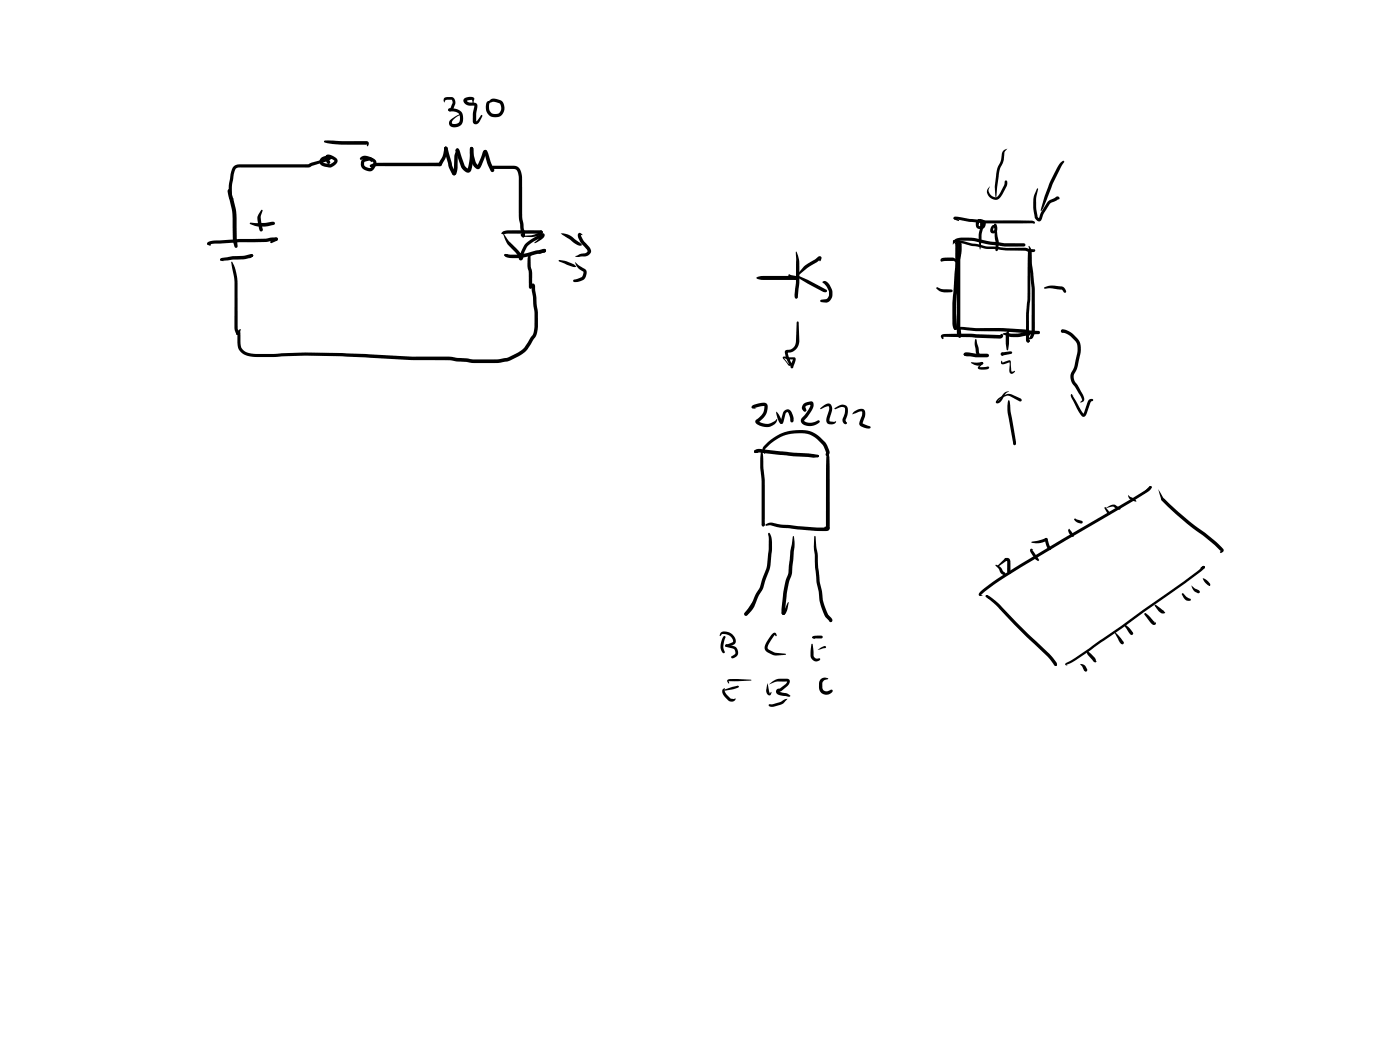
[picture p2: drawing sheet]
<svg xmlns="http://www.w3.org/2000/svg" width="285mm" height="214mm" viewBox="0 0 285 214" stroke-linecap="round" stroke-linejoin="round" font-family="sans-serif">
<g fill="#000">
<path d="M46.5 38.6h.4l.2 .4a16.9 16.9 0 0 1 1.1 7.3l.2 3.9-.1 .2h-.4a2.87 2.87 0 0 1-.5-1.8v-2.3a19.3 19.3 0 0 0-1-7.3zM46.5 38.6a.58 .58 0 0 1 .6 .2 .58 .58 0 0 1 .1 .6v.5l-.7-.8-.1-.2zM66 28.8l.2-.2h.5l7.8 .1a.58 .58 0 0 1 .6 .4 .58 .58 0 0 1-.3 .7l-.2-.5 .1 .2h-.2a32.2 32.2 0 0 1-8.4-.5zM66 28.8l.2-.2 .1 .3-.1 .1zM66.1 28.6l.4 .2-.3 .2-.2-.2zM65.3 32.2a1.96 1.96 0 0 1 2.2-.3v.4l-.2 .1-.3-.2 .1 .1a1.12 1.12 0 0 0-1.4 .6l.3 .3 1.2 .2 .9-.6-.6-.4-.7-.3h.1l.4 .9a.46 .46 0 0 1-.6 .3 .46 .46 0 0 1-.3-.5 .82 .82 0 0 1 0-1.1 .82 .82 0 0 1 1.1-.1 1.29 1.29 0 0 1 1.2 1.3l-.4 .6-.8 .6-1.4-.2a1.04 1.04 0 0 1-.9-1.5zM75.5 33.5h.1a5.1 5.1 0 0 1 2.6-.4h11.4l.2 .1 .2 .3-.2 .2-.2 .2-12.8-.1-1.2 .2-.3-.2zM73.4 32.1l.3-.3a2.82 2.82 0 0 1 2.8 .9 1.74 1.74 0 0 1-1.3 2.2 1.57 1.57 0 0 1-1.6-2.1 2.04 2.04 0 0 1 2.3-.5v.4l-.3 .3-.1-.1 .1-.3-1.4 .4v.8l1 .4h.2l.3-.3 .3-.5v-.4l-1.4-.6-.6-.1-.5 .3-.2-.3zM75.4 33.6l.2-.1 .6 .3-.6 .2h-.2zM90.5 29.9l.3-.1a.74 .74 0 0 1 .2 1.2 6.5 6.5 0 0 1-1.1 2.7l-.3 .2-.3-.2-.1-.2a7.5 7.5 0 0 0 1.3-3.6zM90.4 20l.6-.2a1.4 1.4 0 0 1 1.4 .2l.3 1.1-.5 1.3a.54 .54 0 0 1-1 0l.1-.2 .4-.2 .4-1v-.4l-.2-.3h-1l-.2 .2-.2 .4-.2-.5zM90.5 29.9l.3-.1 .3 .3 1 3.6 .7 1.6-.1 .3-.2 .1-.4-.2-.8-1.5-.9-3.8z"/>
<path d="M91.3 22.2a2.13 2.13 0 0 1 3 1.9 1.62 1.62 0 0 1-1 1.7 1.62 1.62 0 0 1-1.8-.4v-.6l.4-.6a2.94 2.94 0 0 1 1.7-.9l-.1 .2a2.67 2.67 0 0 0-1.5 1.3v.3l.2 .1a1.07 1.07 0 0 0 1.5-1.1 1.23 1.23 0 0 0-1.6-1.4l-.8-.1zM92.9 30.3h.5l.1 .3-.3 1.2-.1 2.5a1.36 1.36 0 0 1-.6 1.4l-.3-.1-.1-.3 .3-.3-.2 .1 .2-1 .1-2.3zM92.9 30.3l.2-.1 .4 .3 1.1 3.3 .7 .6h-.1l.4-1.9 .2-2.5 .2-.1 .3 .1 .1 .5a8.9 8.9 0 0 1-.7 4.5 1.18 1.18 0 0 1-1.6-.7l-.9-2.1-.4-1.6zM94.5 20.1a1.61 1.61 0 0 1 2.1 0l-.3 1.1-.3-1 .1 .1-1.1 .3 .6 .3h1.1a.72 .72 0 0 1 .5 1.1l-.3 2.7 .3-.2 .7-1 .2-.1 .1 .1-.6 1.3a.7 .7 0 0 1-.7 .5 .7 .7 0 0 1-.6-.6v-1.6l.3-1.6h-.5a1.22 1.22 0 0 1-1.7-1.3zM95.8 30l.2-.1 .3 .1 .1 .2 .1 1.4 .3 1.2 .2 .6 .4 .3-.3 .1 1-2.3a.98 .98 0 0 1 .6-1l.3 .1 .1 .3-.2 .3 .1-.1-.4 1.2-.8 1.8a.78 .78 0 0 1-.8 .3 .78 .78 0 0 1-.6-.6l-.3-.5a5.4 5.4 0 0 1-.3-3.3zM98.6 30.6l.3-.1 .4 .4 .6 2 .7 1.6-.1 .4-.4 .1-.7-1.3-.8-2.6 .1 .1-.2-.3zM99.4 20.7l.2-.1-.1 .4zM99.2 20.7l.3-.1 .2 .3a1.65 1.65 0 0 0 .7 2.3 1.25 1.25 0 0 0 1.5-.6 1.25 1.25 0 0 0-.3-1.6l-1.1-.3-1.1 .4-.2-.2 1-.8h.6l1 .3a1.93 1.93 0 0 1-.2 3.4 1.93 1.93 0 0 1-2.7-2.1zM99.8 34.1l.6-.4h4.2a1.76 1.76 0 0 1 1.7 2v8.5l.6 3.2v.7l-.4 .2-.3-.3-.6-3.8v-7.7a1.93 1.93 0 0 0-.6-2l-4.6-.1zM99.8 34.1l.2-.2 .4 .2-.4 .2zM201.6 37.9l-.2 .5a1.32 1.32 0 0 0 .3 1.3 1.32 1.32 0 0 0 1.4 .3l.5-.7 .8-1.6 .2-.9 .2-.1a.98 .98 0 0 1 .1 1.2l-1 2a1.57 1.57 0 0 1-2.1 .5 1.57 1.57 0 0 1-.7-2zM204.3 30.7l.8-.4-.6 .7-.1 1.5-.4 1a4.4 4.4 0 0 0-.7 2.4l-.4 4.2h-.2a14.6 14.6 0 0 1 .1-4.8 5.6 5.6 0 0 1 .9-2.4l.3-1.7z"/>
<path d="M211.2 38.4l.2 .1-.4 1.7v2l.3 2 .3 .3h-.1l.5-1.3 1.3-2.1 1.9-1.1a.34 .34 0 0 1 .4 .2 .34 .34 0 0 1-.1 .4l-.2-.1 .1 .1-.2 .2-1.4 .7-1.3 2-.3 .9a.7 .7 0 0 1-.7 .7 .7 .7 0 0 1-.7-.6 9.5 9.5 0 0 1-.2-4.8zM216 33.1l.4-.4 .3 .2-2.3 4.4-2 5.1-.4 .5-.1-.1 .9-3.2a28 28 0 0 1 2.7-5.9zM42.2 49.4l.5-.3 1-.1 4.9-.3 5.6-.1 .9-.2a1.71 1.71 0 0 1 1.4 0l.1 .3-.1 .2-.2 .1-2.1 .3h-5.5l-6.1 .5v-.1l-.2 .2-.2-.3zM42.2 49.5l.2-.1 .6 .5-.2 .1-.5-.1-.1-.2zM44.8 52.8l.2-.2 .3 .3-.3 .2zM45 52.6l2.3-.4 2.3-.1 1.5-.4 .4 .2 .1 .1-.3 .4-1.7 .4-4.3 .3-.4-.1zM44.9 52.7h.3l.3 .4-.6-.1zM47.2 53.3a9.1 9.1 0 0 1 1.2 5.7v7.8l.3 1-.4 .4-.2-.1-.4-1.2v-5.8a23.4 23.4 0 0 0-.6-7.7zM47.6 33.9l.5-.3 .7-.1 13.9-.1 .7-.3 3.1-.8 .8-.5a.42 .42 0 0 1 .2 .5 .42 .42 0 0 1-.4 .3l-4.3 1.5h-14a.87 .87 0 0 0-1 .7 16.6 16.6 0 0 0-.6 5.4l.4 .3-.6 .2a.71 .71 0 0 1-.4-.8 10.5 10.5 0 0 1 .2-3.6l.3-1.4zM50.8 45.5l.2-.2 2.8 .1 1.9-.3 .3 .4-.1 .2-.3 .1a6.3 6.3 0 0 1-4.8-.3zM51.1 51.9l.2-.1 .2 .1v.3l-.7 .4zM51.1 51.8h.2l.3 .2-.1 .2-.2 .1-.3-.2z"/>
<path d="M53.2 42.8l.1-.1 .2 .1-.4 1.4 .4 2.6-.1 .2-.4 .1a2.38 2.38 0 0 1-.5-1.7l-.1-1.3zM55.1 49.1l1.1-.7h.3l.1 .3-.2 .3-1.1 .5-.3-.2zM102.1 47.5l.2-.2 .1 .2-.1 .2zM102.2 47.3a2.94 2.94 0 0 1 2.3-.4h5.6l.3 .1 .1 .3-.3 .3h-6.9l-.8 .1-.4-.2zM102.3 47.4l.2 .1-.3 .2-.1-.2zM102.4 47.5h.1a19.6 19.6 0 0 0 3.3 3.8l.4 .7 .1 .6-.2-.2h-.2a4.9 4.9 0 0 1 2.5-3.8l1.6-1a.52 .52 0 0 1 .9 .1 .52 .52 0 0 1-.3 .8l-1.3 .8-.5 .2 1.3-1.2 .1-.4 .3 .3-1.8 1a4.2 4.2 0 0 0-2.2 3.5 .52 .52 0 0 1-.7 .2 .52 .52 0 0 1-.3-.7l-.6-.8a6.4 6.4 0 0 1-2.5-3.9zM102.7 51.8l.4-.1v.4h-.3zM102.8 51.8l.3-.1a10.8 10.8 0 0 0 5.1-.4l2.6-.6 .3 .1 .1 .2-.1 .3-.3 .1a23.8 23.8 0 0 1-7 1.1 .98 .98 0 0 1-1.1-.6zM102.9 51.7l.5 .1v.2l-.6 .1-.1-.2zM106.1 47.6h.2l.5 .2v.4a.49 .49 0 0 1-.6 0 .49 .49 0 0 1-.1-.6zM106.4 47.7l.4 .1 .1 .2-.2 .3-.4-.1-.1-.2zM107.6 52l.4-.2 .3 .1-.2 .2-.1 .4 .1 1.8 .3 1.3-.1 2.9-.3 .3-.3-.3v-2.9l-.3-1.4v-1.5z"/>
<path d="M106.3 48h.1a6.2 6.2 0 0 0 2.7-.4l1.1-.6a.42 .42 0 0 1 .3 .4 .42 .42 0 0 1-.4 .4l-.8 .3a6.9 6.9 0 0 1-2.9 .1zM109.9 51.2l.9-.5 .3 .1 .1 .2-.1 .3-1 .3a.23 .23 0 0 1-.4 0 .23 .23 0 0 1 .2-.4zM113.9 52.9l1.5 .3 1.5 .7 .4 .4h-.6l-1.2-.4-1.7-.7-.1-.1zM114.2 47.5a4.3 4.3 0 0 1 3.2 1.5l.8 .5 .3 .4-.1 .1a1.25 1.25 0 0 1-1.4-.4zM117.1 53.4l1.4 1a1.41 1.41 0 0 1 1 1.3 1.41 1.41 0 0 1-.8 1.3l-1.5 .4h-.5v-.2l.2-.3 1.6-.5 .3-.7-.1-.4a2.67 2.67 0 0 1-1.6-1.9zM117.7 47.5l.4-.1 .5 .4-.1 .1-.4-.1h.2l.5 1.2 1.2 1.3a1.14 1.14 0 0 1 .2 1.4 1.14 1.14 0 0 1-1.2 .5l-1.4 .1-.5-.1 1-.5 1.1-.2 .5-.3-.8-1.1a2.65 2.65 0 0 1-1.2-2.6zM153.9 56.6l.3-.2a42 42 0 0 1 7.7-.2h-.2l.5 .1 .1 .3-.3 .4h-3.9a11.6 11.6 0 0 1-3.9-.2zM160.5 56l.2-.2 1.3 .4 .3 .4-.1 .2-.5 .1-.8-.4zM162 51.3h.2a6.6 6.6 0 0 1 .5 3.2 23.9 23.9 0 0 1-.4 6.2h-.4a4.1 4.1 0 0 1 .1-2.6zM163.7 54.2l2.8-1.9a.43 .43 0 0 1 .7 0 .43 .43 0 0 1 0 .6l-.3 .3-.1-.6 .2 .2-.5 .4-2 1.3-2.1 1.7-.1-.3zM162.2 56.3l.3-.2 2 .9 3.8 2a.44 .44 0 0 1-.2 .5 .44 .44 0 0 1-.5-.1l-3.1-1.6zM167.5 57.3a1.07 1.07 0 0 1 1.5 .8 2.14 2.14 0 0 1-.8 3.5l-1-.1-.2-.2 .2-.3 1-.1 .3-.2a1.95 1.95 0 0 0-.1-2.2l-.6-.8-.3-.1z"/>
<path d="M190.8 58.5h.1a2.9 2.9 0 0 0 2 .4h.8l.3 .3-.3 .3h-.8a2.35 2.35 0 0 1-2.3-.9zM191.6 52.7l.9-.2 1.5-.1 .4 .2a.56 .56 0 0 1 .4 .8l-.7-.3-2.1 .1-.2-.3 .3 .2-.2 .1a.32 .32 0 0 1-.4-.1 .32 .32 0 0 1 .1-.4zM194.3 48.9l.4-.3a7.5 7.5 0 0 1 3.5-.2l.5 .1a19.4 19.4 0 0 0 4.9 .9l.9 .1h4l.3 .4-.3 .3h-3a34.8 34.8 0 0 1-7.7-1.2h-2.2l-.8 .2-.4 .2-.4 .5v-.6zM194.1 49l.3-.1 1.5 .2 2 .5 1.4 .2a9.4 9.4 0 0 0 3.9 .5l1.7 .2 3.8-.1 .9 .3h.8v.3l.1-.3a.31 .31 0 0 1 .3 .4 .31 .31 0 0 1-.4 .2h-.9l-.8-.3h-3.9l-2.3-.3a10.3 10.3 0 0 1-4-.6l-4.3-.8-.2-.2zM194.3 44.2l.7-.1 2.6 .5a62.4 62.4 0 0 0 9.7 .3h2.8l.5 .2 .1 .2-.2 .3-.4-.1a93.9 93.9 0 0 1-12.6-.3l-3.1-.5-.2-.3zM194 49.1l.2-.2 .5 .7-.2 .1zM194.6 49.3l.3-.1 .2 .1 .1 .3-.3 2-.4-2zM194.2 44.2l.4 .1 .7 .6-.1 .1-.6-.2a.39 .39 0 0 1-.4-.6zM194.6 49.3l.3-.1 .2 .1 .1 .6a92.1 92.1 0 0 1-.5 11.8v4.3l.2 .9a.44 .44 0 0 1-.6 .2 .44 .44 0 0 1-.3-.5l-.1-4.9 .6-7.3zM195.2 49.5l.3-.1 .3 .3-.3 1.2-.3-1.2zM195.2 49.5h.5a7.5 7.5 0 0 1-.2 3.4v14.6l.1 .7-.1-.1 .2 .3-.3 .3-.4-.3-.2-.9v-11.5a19.6 19.6 0 0 1 .3-5.1zM198.9 44.8a.84 .84 0 0 1 1 .1 .84 .84 0 0 1 .2 .9l-.5 5-.3-1.4a8.2 8.2 0 0 1 .3-3.2v-.8l-.3-.2v.7l.1 .1a.5 .5 0 0 0 .6 0 .5 .5 0 0 0 .1-.6l-.1-.1a.58 .58 0 0 0-.7-.1 .58 .58 0 0 0-.2 .7l-.1 .1a.96 .96 0 0 1 .9-1.4 .96 .96 0 0 1 .6 1.6 1.06 1.06 0 0 1-1.4 .3 1.06 1.06 0 0 1-.3-1.5z"/>
<path d="M202 45.9l.2-.1 .3 .1 .3 .7-.5-.3-.1 .7 .2-.2 .1-.6a.5 .5 0 0 1 .1-.7 1.1 1.1 0 0 1 .5 1.1 1.1 1.1 0 0 1-.8 .9 .69 .69 0 0 1-.7-.3 .69 .69 0 0 1 .1-.8zM202.8 46.2l.1 .2 .5 3.2-.2 1.3-.3 .2-.2-.2v-1.2l-.2-1.6 .1-1.7zM209.4 50.1h.1a2.43 2.43 0 0 1 .6 2.2l.1 2a36.1 36.1 0 0 1 .5 7.7v5.4l-.1 .8a1.02 1.02 0 0 1-1 .9l-.2-.1 .4-.7 .2-1v-6.5a31.6 31.6 0 0 0-.5-6.7zM209.5 50.9l.3-.2-.1 .4 .1 3.8a75.2 75.2 0 0 1-.3 9.9v4.5l-.2-.1 .3 .1 .1 .1-.2 .3a.45 .45 0 0 1-.5-.1 .45 .45 0 0 1-.1-.4 49 49 0 0 1 .3-8l.1-8.9v-1zM212.7 58.5a6.5 6.5 0 0 1 3.7-.1l.5 .6 .2 .3-.1 .3h-.2l-.5-.6h-.3a8.5 8.5 0 0 0-3.3-.2l-.2-.2zM48.2 67.4l.4 .5-.3 .3-.2-.3-.1-.3zM48.6 67.2l.3-.2 .1 .1-.1 .3 .1 2.3a2.14 2.14 0 0 0 2.2 2.3l4.8 .1a214.7 214.7 0 0 1 27.8 .5h7.7l4.8 .6h1.8a12.4 12.4 0 0 0 4.5-.3 7.4 7.4 0 0 0 3.8-1.8l2.1-2.9 .3-1.3a12.8 12.8 0 0 0-.2-4.5l-.4-4.1 .2 .1-.3-.3 .1-.3a.45 .45 0 0 1 .7 .3l.3 3.7a16.7 16.7 0 0 1 .3 4.7 3.5 3.5 0 0 1-.6 2.2l-.1 .2a8.6 8.6 0 0 1-7.6 5h-4.9l-4.8-.6a163.5 163.5 0 0 1-17.1-.5 123.7 123.7 0 0 0-18.3-.1h-.4a16.2 16.2 0 0 1-5.5-.3 2.56 2.56 0 0 1-1.9-2.7v-1.9zM161.9 60.1l.2-.2 .2 .2v.6h-.4zM162.3 65.5h.2l.1 .2 .1 3.8a2.34 2.34 0 0 1-2.4 2.3l.1-.1 .7 2.1a.43 .43 0 0 1-.2 .7 .43 .43 0 0 1-.6-.5l-.9-1v-.3h2.3a.45 .45 0 0 1 .3 .7l-.6 1.5a.47 .47 0 0 1-.5-.2 .47 .47 0 0 1 .1-.6l.5-1 .2 .1h-1.3l-.8-.4 1 1.3a4.6 4.6 0 0 1-.7-2.7l.1-.1a1.82 1.82 0 0 0 2.1-1.8zM191.7 68.2l.7-.2 5.3-.1 5.9 .4 .1-.2a.43 .43 0 0 1 .6 .3 .43 .43 0 0 1-.5 .5l-11.8-.3v-.1l.1 .4-.2 .2-.3-.5zM194.5 64h.2l.2 2.7-.1 .3-.3 .2-.3-.3zM195.4 66.6h.2l.2 1.7-.1 .3-.3 .1-.3-.3z"/>
<path d="M195.2 66.8l.1-.1 .2 .2-.2 .2zM195.2 66.7l.6-.2 2.9 .3h5.5l7.2 .6 .3 .3-.3 .3-1.3 .1-1.6-.3-4.3-.3-5.6-.1-3.3-.3-.1-.2zM195.3 68.1l.3 .1 .1 .2-.2 .3-.3-.1-.1-.2zM195.3 66.7l.4 .4-.5-.1zM196.2 72l.3-.2 .2 .1 .1 .4-.3 .1h-.2zM196.4 71.9l.6-.2 1.7 .3h2.3l.3 .1 .1 .3-.1 .2-.3 .1a10.4 10.4 0 0 1-3.7-.2l-1-.2-.1-.2zM196.3 71.9l.2-.1 1.1 .6-.5 .2-.6-.1-.3-.3zM197.7 73.8l.1-.1 1.6 .1a.57 .57 0 0 1 .8 .2l-.4 .3a1.86 1.86 0 0 1-1.5 0zM198.5 69.2l.2-.2 .1 .2 .5 2.6a.27 .27 0 0 1 .1 .5 .27 .27 0 0 1-.4-.1l-.3-.4-.3-1.8zM199.8 73.8h.4l-.1 .3h-.4zM199.7 73.9l.3-.2 .2 .3-.8 .9v-.1l1.8-.2 .2 .3a2.04 2.04 0 0 1-2.1 .3 .35 .35 0 0 1-.2-.4 .35 .35 0 0 1 .2-.3zM203.8 71.9l1.8-.4 .4 .1 .1 .2-.3 .3-1.7 .3-.3-.1z"/>
<path d="M203.9 73.5h.1l.1 .4 1.3-.5a.48 .48 0 0 1 .4 .2 .48 .48 0 0 1 0 .5l.2 1.5 .6-.1a.58 .58 0 0 1-.6 .6 .58 .58 0 0 1-.5-.7v-1.6l-.8 .3a.53 .53 0 0 1-.7 .1 .53 .53 0 0 1-.1-.7zM204.1 68a1.73 1.73 0 0 1 1.7-.1h1.5a4.6 4.6 0 0 1 2.4-.1v.4l-.8 .2a6.6 6.6 0 0 1-4.7-.3zM203.8 71.9l.3-.1 .5 .3-.6 .3-.2-.3zM204.4 80.1l.4-.3 .6-.1-.5 .3-.5 .6a1.69 1.69 0 0 1-1.4 1.5l-.2-.2 .7-.5zM205 67.5l.7-.4-.3 .7v.7a6.4 6.4 0 0 1-.3 2.9 7.1 7.1 0 0 1-.3-3.3zM209.1 69.2l.2-.1a.29 .29 0 0 1 .3 .3 .29 .29 0 0 1-.4 .2zM209.1 69.3l.3-.1h.2v.4l-.2 .1-.2-.1zM216.1 67.2a2.87 2.87 0 0 1 2.7 1.2l.5 .5a3.6 3.6 0 0 1 .6 3.4l-.6 2.7-.6 1.2a2.13 2.13 0 0 0 .7 2.2l1.3 2.4a.68 .68 0 0 1 0 .8 .68 .68 0 0 1-.8 .3l.4-.4v-.3l-1.4-2.4a2.64 2.64 0 0 1-.8-3l.6-1 .6-2.6a2.9 2.9 0 0 0-.5-2.9l-.4-.4a3.8 3.8 0 0 0-2.3-1.3zM216.1 67.2l.3-.1 1 .6h-.5a.72 .72 0 0 1-.9-.3zM153.1 82.6l.4-.2 1.4-.4a.99 .99 0 0 1 1.2 .2 .99 .99 0 0 1 .2 1.2 3.7 3.7 0 0 1-1.9 2.6v-.3a2.66 2.66 0 0 0 3.4 0l.3-.4a.67 .67 0 0 1-.3 1 2.92 2.92 0 0 1-4-.3 .95 .95 0 0 1 .7-.9 2.65 2.65 0 0 0 1.1-2.4l-2.1 .4v-.1l-.2 .1-.3-.2zM153.6 91.7l.5-.2 .6-.1 7.4 .8a16.2 16.2 0 0 1 4.6 .5v.3a2.68 2.68 0 0 1-2.2 0l-2.9-.1-7-.8-.6 .1 .1-.1-.3 .1-.3-.2zM153.6 91.7h.2l.2 .1v.4l-.4-.1z"/>
<path d="M153.1 82.7h.2l.6 .5-.7-.1-.2-.1zM153.6 91.8l.6-.1 .3 .3-.3 .2h-.5l-.2-.2zM155 91.7l.1-.2 .1 .2 .2 2.1a91.5 91.5 0 0 1 .2 13.3h-.4l-.1-.3v-9.2l-.3-2.6zM156.3 90.1a9.1 9.1 0 0 1 9.4-2 5.9 5.9 0 0 1 3.2 3.9l-.1 .6-.4 .3a.56 .56 0 0 1-.2-.8 5.6 5.6 0 0 0-6.7-3.8 8.5 8.5 0 0 0-5.8 3.3l.1 .7-.1 .1-.4-.6v-.5zM158 83.8l.6 .6 .7 1.4-.2-.1 .2 .1v.4a.61 .61 0 0 1-.8-.6zM159.7 83.7l.1-.2a.85 .85 0 0 1 1.4 .5l.4 1.2v.5l-.4 .3-.3-.3-.3-1.5a.31 .31 0 0 0-.3-.3 .31 .31 0 0 0-.3 .2l-.4 1.5a.53 .53 0 0 1-.7 .6l-.1-.2zM163.6 82.2l.8-.3a.81 .81 0 0 1 1.2 .1l.1 .4a2.49 2.49 0 0 1-.7 1.6l-1.3 1.7a1.22 1.22 0 0 0 1.5 .4l1.4-.5 .3 .2a2.39 2.39 0 0 1-3.8 .1v-.6l1.6-2 .3-.6v-.5l.2 .2-1.1 .2-.2 .5a.4 .4 0 0 1 .2 .4 .4 .4 0 0 1-.2 .3l-.3-.1a.9 .9 0 0 1 0-1.5zM163.8 82.8h.1l.3 .7-.3 .3-.3-.3zM166.1 92.9l.4-.3 .3 .3-.3 .2zM167 83.1l.8-.6a.96 .96 0 0 1 1.3-.2 .96 .96 0 0 1 .3 1.2l-.5 2.2 .8 .2 .4-.1a.4 .4 0 0 1 0 .4 .4 .4 0 0 1-.4 .2h-.6a.89 .89 0 0 1-.8-1.3l.4-1.4a.64 .64 0 0 0-.1-1l-1.5 .6zM168.4 92.6l.2-.2 .1 .2-.1 .5zM168.4 92.6l.2-.2a2.71 2.71 0 0 1 .3 2v12.5v.6l-.1 .2-.2 .1-.3-.1-.1-.2v-.6v-11.6z"/>
<path d="M169.9 83.1l.8-.5a1.22 1.22 0 0 1 1.6 0 1.22 1.22 0 0 1 .3 1.5l-.4 1.4v.4l.2 .1a.35 .35 0 0 1-.3 .4 .35 .35 0 0 1-.4-.3l-.2-.6 .5-1.3 .1-.8a.58 .58 0 0 0-.4-.6 .58 .58 0 0 0-.6 .1l-1.1 .4zM173.8 83.9l.8-.5a.99 .99 0 0 1 1.3 0 .99 .99 0 0 1 .2 1.2l-.5 1.7 1.6 .5a.48 .48 0 0 1-.3 .5 .48 .48 0 0 1-.5-.1l-1.1-.4-.4-.4 .6-1.9v-.7h-.6l-1.4 .6zM203.1 81.2l1.2-.7 1.2-.3 2.4 1 .1 .2v.3h-.3l-2-1-.6-.1-1.4 .6-.7 .9a.52 .52 0 0 1 .1-.9zM205.4 81.4l.2 .6 .2 1.9 1 6 .1 .5-.3 .3-.3-.3-.9-5.3a6.1 6.1 0 0 1 0-3.7zM218.1 80.3l.2 .1-.1 .1-.2-.1zM218.1 80.3l.2 .1 .7 1.2 1.7 2.7h-.2l1-2.6a.62 .62 0 0 1 1.1-.3l-.6 .5-.7 2.2a.7 .7 0 0 1-.6 .8 .7 .7 0 0 1-.8-.6l-1.8-3.3zM218.1 80.3l.5 .3-.5-.1zM234.1 99l.3 .1v.3l-.4-.1zM232.7 100.3l1.3-1.3h.4l.1 .2-.2 .2-1.1 .9-.5 .3zM235.8 99.6l1.1 1.8a59.3 59.3 0 0 0 8.4 7.1l2.4 1.9a3.6 3.6 0 0 1 1.4 1.8v.1a.52 .52 0 0 1-.7 .1l.2-.3v.1l-.8-.8a26.1 26.1 0 0 0-5-3.9l-3.4-2.8-2.9-2.9zM155.1 106.8l.4-.4 .2 .2v.4l-.3 .2-.2-.1zM155.9 106.7l1.2-.3 1.8 .4 3.5 .3 5.9 .3-.1 .2 .1 .1-.4-.3 .1-.2a.54 .54 0 0 1 .7 .1 .54 .54 0 0 1 0 .7l-.5 .1h-2.2l-5.2-.5a10.9 10.9 0 0 1-3.8-.6l-1 .1-.2-.2z"/>
<path d="M156.4 108.6l.2-.1a4.4 4.4 0 0 1 .6 3.3l-.4 3.8-.8 2.1a9.7 9.7 0 0 1-1.7 4 6.1 6.1 0 0 1-2.4 3.7l-.3-.1-.1-.3 .9-1.1a7.2 7.2 0 0 0 1.4-2.8 6.7 6.7 0 0 0 1.4-3.2l1-2.8 .3-3.3v-2.1zM161.4 109.2l.1-.1 .1 .1a10.2 10.2 0 0 1 0 3.6l-.3 2.5a6.7 6.7 0 0 1-.7 3.2l-.4 2.3-.3 4-.1 .3-.3 .1a1.09 1.09 0 0 1-.4-1.4l.4-3.1a12.9 12.9 0 0 1 1-3.9l.4-4.7zM165.8 109.2l.1-.1 .2 .1 .1 2.4a12.5 12.5 0 0 1 .4 3.9v.3a16.7 16.7 0 0 0 .7 4.4l.1 .5a9.9 9.9 0 0 0 1.2 4.3l.7 .9 .2 .4-.1 .3-.3 .1-.4-.4a4.9 4.9 0 0 1-1.6-3.1l-.4-2.2a55.8 55.8 0 0 1-.9-8.8zM168.1 107.2l.2-.1 .5 .1 .1 .3-.1 .2-.2 .1-.3-.1zM202.8 115l1 .6 .4 .7 .5 .5v.4h-.4l-.5-.5-.5-.9-.6-.7zM203 115.3l1.6-1.6h.4l.1 .2-.1 .3-1.9 1.3zM204.6 113.7l.3-.1a.69 .69 0 0 1 .8 .8v2l-.1-.1a.29 .29 0 0 1 .3 .3 .29 .29 0 0 1-.5 .2l-.3-.4v-2.2a.4 .4 0 0 1-.4-.1 .4 .4 0 0 1-.1-.4zM210.1 110.3l2.3-.5a.54 .54 0 0 1 .9 0 2.95 2.95 0 0 1-2.4 .8l-.8-.1-.1-.1zM209.8 111.8l.6 .1-.3 .1 .2 .1 1.3 1.9-.2 .2a3.1 3.1 0 0 1-1.6-1.8zM212.8 109.6l.2-.1 .3 .2 .4 1.3 .3 .7v.2a.87 .87 0 0 1-1-.9l-.3-1.1zM217.6 107.7h.2l.8 1.2v.4h-.2a1.23 1.23 0 0 1-.8-1.6zM218.7 105.7l.2-.1 1.5 .5 .1 .2a.65 .65 0 0 1-1.1 .1z"/>
<path d="M225 103.2l.9 1v.4h-.4l-.1-.3-.6-.9zM225.3 103.3l.9-.5a1.27 1.27 0 0 1 1.5 .4l.5 .3a.76 .76 0 0 1-1.2-.1l-.4-.3zM229.7 100.8l.6 .4a1.25 1.25 0 0 1 1 .9l-1.2-.4-.3-.4zM242.5 119.2l.7 .6 .9 .4 .2 .3-.1 .2-.3 .1-.8-.4zM244.9 117.7a2.3 2.3 0 0 1 1.5 1.4l-.2 .2-.2-.1a2.5 2.5 0 0 1-1.1-1.5zM244.5 115.5l.5-.3 .3 .3-.1 .1-.6 .2-.2-.1zM246.2 119l.2 .2-.1 .1-.2-.1zM246.1 119.1l.1-.1 .2 .2-.2 .1zM146.8 128.8a2.04 2.04 0 0 1 2.1 .2 2.04 2.04 0 0 1 .8 2l-1.1 .6a.61 .61 0 0 1-.9-.1l.2-.3 1.2-.4a.46 .46 0 0 0 .2-.4 .46 .46 0 0 0-.2-.4 1.9 1.9 0 0 0-2.2-.8l-.4 .3zM147.3 129.6l.2-.1 .2 .2a3.3 3.3 0 0 0-.2 2.9v.3a.88 .88 0 0 1-.8-1.1l.1-1.1zM147.7 131.3l1.5 .2a1.29 1.29 0 0 1 1.1 1.2 1.29 1.29 0 0 1-.9 1.3 .3 .3 0 0 1-.4 0 .3 .3 0 0 1-.1-.4l.8-.5-.1-.7-.3-.3-1.5-.4-.1-.2zM147.7 131.3h.4v.3h-.4z"/>
<path d="M148.2 138.4l.3-.1 1.7-.1 2.8 .3-2.8 .2h-1.9l.2 .4-.1 .1-.3-.4zM153.3 122.5l.1 .1-1.2 2.6-.3 .2-.3-.1v-.5zM156.3 139.1l.4 2.1 .2-.3a.45 .45 0 0 1-.2 .7 .45 .45 0 0 1-.6-.4 1.96 1.96 0 0 1 0-1.6zM156.6 139.3l.6-.5a3.8 3.8 0 0 1 3.5-.4l.1 .5-.4 .7-1.3 1.1-.5 .1 1.6 .4 .7 .5-.3 .2-1.9-.4a.71 .71 0 0 1-.7-.7 .71 .71 0 0 1 .8-.7l1.2-.8 .3-.6-2.1 .1zM157.3 129a.44 .44 0 0 1 .7 0l.2 .4-.3 .1-.2-.3-1.2 1.9-.2 .9 1.4 .9 2.3 .3-2 .3-1.4-.5a1.29 1.29 0 0 1-.6-2.1zM160.5 122.6l.1 .1-.3 1.3a1.52 1.52 0 0 1-.7 1.2l-.3-.1-.1-.3 .5-.7zM165.4 129.8l.2-.2 .1 .2-.1 .2zM165.5 129.6l1.7-.2 .3 .3-.3 .3h-1.6l-.2-.2zM165.2 131.2l.1-.2 .2 .2 .2 2.5a.94 .94 0 0 0 1.2 .4 .75 .75 0 0 1-1 .5l-.6-.4-.3-.5zM165.4 129.8l.2-.2 .4 .4h-.4zM166.5 132.3l.9-.6a.36 .36 0 0 1 .5-.2 .36 .36 0 0 1 .2 .4zM167.1 138.2l.8-.2 .8 .2-.8 .3-.4 .3-.1 1.2a.82 .82 0 0 0 1.2 .7l.7-.3 .2 .1a.93 .93 0 0 1-1 .9 1.49 1.49 0 0 1-1.8-1.6l.1-.9z"/>
<path d="M199.6 120.5l3.4-2.6 4.7-3 22.7-13.4 3.2-2 .6-.5a.58 .58 0 0 1 .2 .6 .58 .58 0 0 1-.5 .4 269.8 269.8 0 0 1-16.9 10l-13.7 8.4-3.6 2.7-.1-.1 .5 .2-.4 .1a.36 .36 0 0 1-.4-.2 .36 .36 0 0 1 .1-.4zM200.8 121.2h.3l-.1 .3h-.2zM200.8 121.2h.2a9.8 9.8 0 0 1 2.9 2.3l5.4 5.5 4.4 4.2 1.5 1.8v.5l-.3 .1-.2-.1-1.2-1.6a154.6 154.6 0 0 1-10.5-10.4l-2.2-1.9zM200.8 121.2l.3 .1 .3 .5-.1 .1-.6-.4zM214.8 134.8h.2l.2 .6-.2 .2-.3-.3zM217 135.1l2-1.2 9.2-6.4 12.9-9.2 2.8-2.1 .9-.9h.4l.1 .3a1.94 1.94 0 0 1-1.1 1l-22.3 15.9-3.7 2.4-1.1 .4 .3 .3-.5-.2zM220 135.2l.5 .1 .4 .3 .5 .7-.1 .4-.3 .1-.3-.2zM221.5 132.5l1.4 1.4 .4 .8-.2 .2-.4-.2-1.3-1.5a.54 .54 0 0 1 .1-.7zM227 128.8l.6 .5 1.1 1.3v.5a.93 .93 0 0 1-1-.9zM229.1 127.2l1 .8 .5 .7v.5l-.2 .1-.4-.2-1.1-1.7zM233 124.9l.3-.1 .6 .5 1.2 1.3v.2l.1-.1a.4 .4 0 0 1-.1 .6 .4 .4 0 0 1-.6-.2l-1.5-2zM235.2 123.1l1.1 .8a1.25 1.25 0 0 1 .9 .9l-.1 .1a1.07 1.07 0 0 1-1.3-.6l-.7-1z"/>
<path d="M240.6 120.9l.2-.2 .1 .1 .8 .8a.79 .79 0 0 1 .7 .6 1.08 1.08 0 0 1-1.4-.5zM147.4 140.5l2.8-.9 .3 .2-.2 .2-1 .3-1.8 .3zM147.2 140.3l.3-.2 .1 .1a.96 .96 0 0 0 .4 1.3l.8 .7 .6 .1 .3-.1a.77 .77 0 0 1-.5 .7 .77 .77 0 0 1-.9-.3l-.3-.2a1.9 1.9 0 0 1-.9-1.9zM156.5 143.4h.8l1.3-.4 1.1-.6 .7-.1-.5 .5a1.97 1.97 0 0 1-1.4 .8l-1.3 .3a.56 .56 0 0 1-.7-.5z"/>
<circle cx="46.7" cy="38.9" r=".33"/>
<circle cx="90.8" cy="30.2" r=".34"/>
<circle cx="93.1" cy="30.6" r=".35"/>
<circle cx="110.2" cy="47.3" r=".33"/>
<circle cx="110.8" cy="51" r=".36"/>
<circle cx="161.9" cy="56.6" r=".39"/>
<circle cx="194.4" cy="44.4" r=".27"/>
<circle cx="48.4" cy="67.9" r=".3"/>
<circle cx="194.5" cy="66.9" r=".33"/>
<circle cx="204.1" cy="72.1" r=".31"/>
<circle cx="211.3" cy="67.7" r=".34"/>
<circle cx="245.1" cy="115.5" r=".27"/>
<circle cx="159.5" cy="124.8" r=".36"/>
</g>
</svg>
